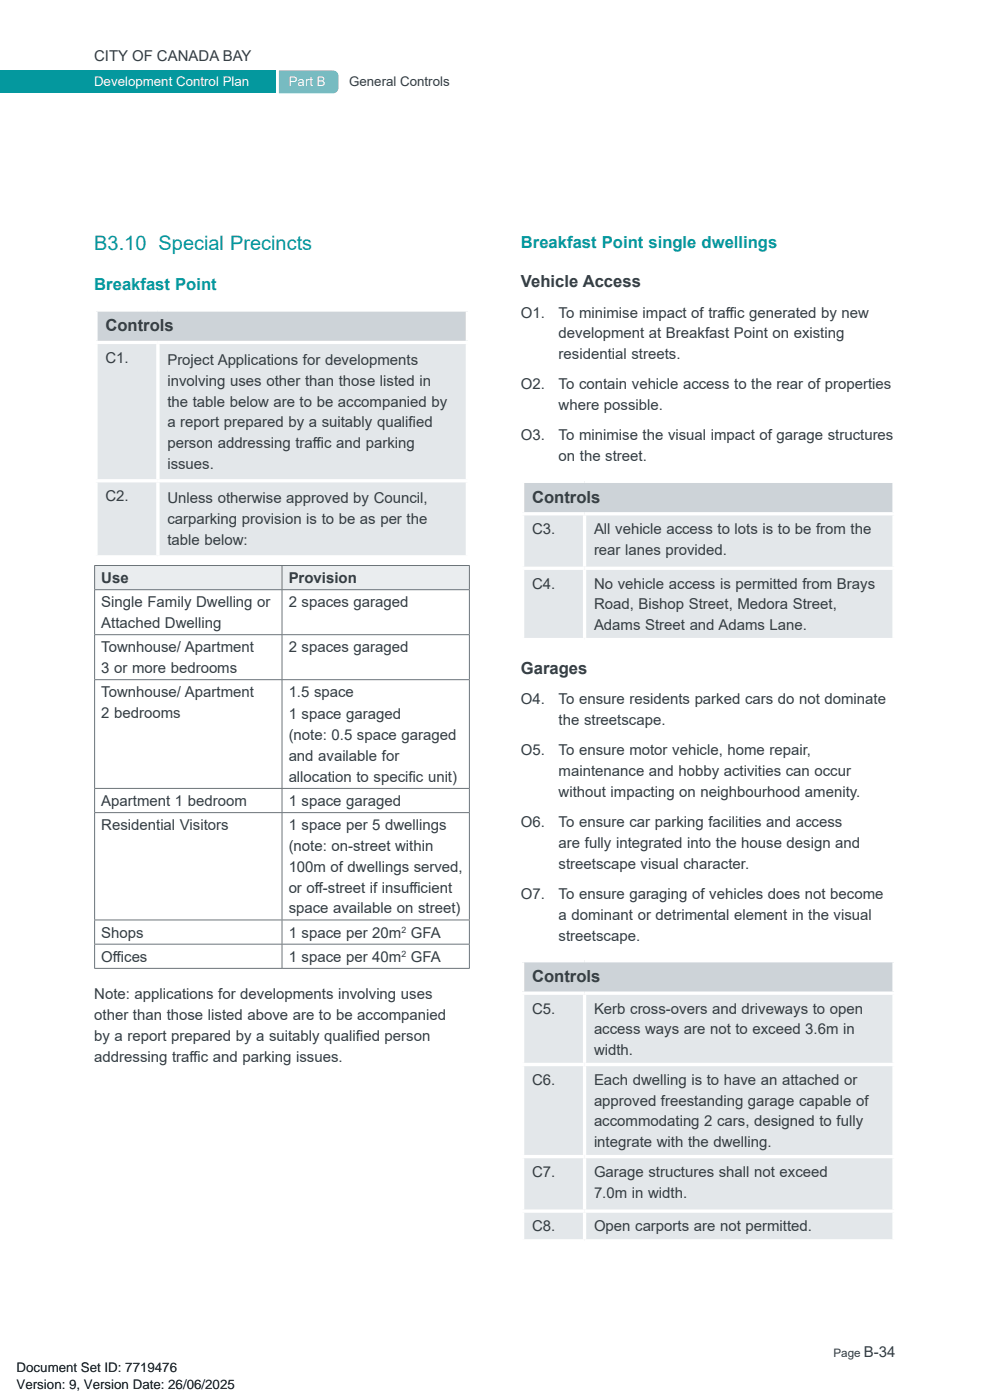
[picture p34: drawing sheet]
<svg xmlns="http://www.w3.org/2000/svg" width="210mm" height="297mm" viewBox="0 0 210 297" stroke-linecap="round" stroke-linejoin="round" font-family="sans-serif">
<defs><g id="words">
<text font-size="4.2" fill="#04989e" x="20" y="53.1">B3.10 Special Precincts</text>
<g font-size="3.5" fill="#04989e">
<text x="110.5" y="52.6">Breakfast Point single dwellings</text>
<text x="20" y="61.5">Breakfast Point</text>
</g>
<g font-size="3.5" fill="#333c42">
<text x="110.5" y="61">Vehicle Access</text>
<text x="22.4" y="70.3">Controls</text>
<text x="112.9" y="106.7">Controls</text>
<text x="110.5" y="143">Garages</text>
<text x="112.9" y="208.4">Controls</text>
</g>
<g font-size="3.2" fill="#333c42">
<text x="20" y="13">CITY OF CANADA BAY</text>
<text x="110.5" y="67.4">O1.</text>
<text x="118.5" y="67.4">To minimise impact of traf</text>
<text x="118.5" y="71.8">development at Breakfast Point on existing</text>
<text x="154" y="67.4">f</text>
<text x="154" y="67.4">ic generated by new</text>
<text x="22.4" y="77">C1.</text>
<text x="35.5" y="77.5">Project Applications for developments</text>
<text x="118.5" y="76.2">residential streets.</text>
<text x="35.5" y="81.9">involving uses other than those listed in</text>
<text x="110.5" y="82.6">O2.</text>
<text x="118.5" y="82.6">To contain vehicle access to the rear of properties</text>
<text x="35.5" y="86.3">the table below are to be accompanied by</text>
<text x="118.5" y="87">where possible.</text>
<text x="35.5" y="90.7">a report prepared by a suitably qualif</text>
<text x="35.5" y="95.1">person addressing traf</text>
<text x="66.4" y="95.1">f</text>
<text x="66.4" y="95.1">ic and parking</text>
<text x="86.7" y="90.7">ied</text>
<text x="110.5" y="93.4">O3.</text>
<text x="118.5" y="93.4">To minimise the visual impact of garage structures</text>
<text x="35.5" y="99.5">issues.</text>
<text x="118.5" y="97.8">on the street.</text>
<text x="22.4" y="106.3">C2.</text>
<text x="35.5" y="106.8">Unless otherwise approved by Council,</text>
<text x="35.5" y="111.2">carparking provision is to be as per the</text>
<text x="112.9" y="113.3">C3.</text>
<text x="126" y="113.3">All vehicle access to lots is to be from the</text>
<text x="35.5" y="115.6">table below:</text>
<text x="126" y="117.7">rear lanes provided.</text>
<text x="21.5" y="123.7">Use</text>
<text x="61.2" y="123.7">Provision</text>
<text x="112.9" y="124.9">C4.</text>
<text x="126" y="124.9">No vehicle access is permitted from Brays</text>
<text x="21.5" y="128.8">Single Family Dwelling or</text>
<text x="61.2" y="128.8">2 spaces garaged</text>
<text x="126" y="129.3">Road, Bishop Street, Medora Street,</text>
<text x="21.5" y="133.2">Attached Dwelling</text>
<text x="126" y="133.7">Adams Street and Adams Lane.</text>
<text x="21.5" y="138.4">Townhouse/ Apartment</text>
<text x="21.5" y="142.8">3 or more bedrooms</text>
<text x="61.2" y="138.4">2 spaces garaged</text>
<text x="21.5" y="147.9">Townhouse/ Apartment</text>
<text x="61.2" y="147.9">1.5 space</text>
<text x="110.5" y="149.4">O4.</text>
<text x="118.5" y="149.4">To ensure residents parked cars do not dominate</text>
<text x="21.5" y="152.3">2 bedrooms</text>
<text x="61.2" y="152.5">1 space garaged</text>
<text x="118.5" y="153.9">the streetscape.</text>
<text x="61.2" y="157">(note: 0.5 space garaged</text>
<text x="61.2" y="161.4">and available for</text>
<text x="110.5" y="160.3">O5.</text>
<text x="118.5" y="160.3">To ensure motor vehicle, home repair,</text>
<text x="61.2" y="165.9">allocation to specif</text>
<text x="86.6" y="165.9">ic unit)</text>
<text x="118.5" y="164.7">maintenance and hobby activities can occur</text>
<text x="21.5" y="171">Apartment 1 bedroom</text>
<text x="61.2" y="171">1 space garaged</text>
<text x="118.5" y="169.1">without impacting on neighbourhood amenity.</text>
<text x="21.5" y="176.1">Residential Visitors</text>
<text x="61.2" y="176.1">1 space per 5 dwellings</text>
<text x="110.5" y="175.5">O6.</text>
<text x="118.5" y="175.5">To ensure car parking facilities and access</text>
<text x="118.5" y="179.9">are fully integrated into the house design and</text>
<text x="61.2" y="180.5">(note: on-street within</text>
<text x="61.2" y="184.9">100m of dwellings served,</text>
<text x="118.5" y="184.3">streetscape visual character.</text>
<text x="61.2" y="189.4">or of</text>
<text x="66.8" y="189.4">f-street if insuf</text>
<text x="86.8" y="189.4">f</text>
<text x="86.8" y="189.4">icient</text>
<text x="110.5" y="190.7">O7.</text>
<text x="118.5" y="190.7">To ensure garaging of vehicles does not become</text>
<text x="61.2" y="193.8">space available on street)</text>
<text x="118.5" y="195.1">a dominant or detrimental element in the visual</text>
<text x="21.5" y="198.9">Shops</text>
<text x="61.2" y="198.9">1 space per 20m GFA</text>
<text x="118.5" y="199.5">streetscape.</text>
<text x="21.5" y="204">Of</text>
<text x="24" y="204">f</text>
<text x="24" y="204">ices</text>
<text x="61.2" y="204">1 space per 40m GFA</text>
<text x="20" y="212">Note: applications for developments involving uses</text>
<text x="112.9" y="215">C5.</text>
<text x="126" y="215">Kerb cross-overs and driveways to open</text>
<text x="20" y="216.4">other than those listed above are to be accompanied</text>
<text x="20" y="220.8">by a report prepared by a suitably qualif</text>
<text x="75.5" y="220.8">ied person</text>
<text x="126" y="219.4">access ways are not to exceed 3.6m in</text>
<text x="20" y="225.2">addressing traf</text>
<text x="40.2" y="225.2">f</text>
<text x="40.2" y="225.2">ic and parking issues.</text>
<text x="126" y="223.8">width.</text>
<text x="112.9" y="230.1">C6.</text>
<text x="126" y="230.1">Each dwelling is to have an attached or</text>
<text x="126" y="234.6">approved freestanding garage capable of</text>
<text x="126" y="239">accommodating 2 cars, designed to fully</text>
<text x="126" y="243.4">integrate with the dwelling.</text>
<text x="112.9" y="249.7">C7.</text>
<text x="126" y="249.7">Garage structures shall not exceed</text>
<text x="126" y="254.1">7.0m in width.</text>
<text x="112.9" y="261.2">C8.</text>
<text x="126" y="261.2">Open carports are not permitted.</text>
<text x="183.2" y="288">B-34</text>
</g>
<g font-size="2.8" fill="#fff">
<text x="20" y="18.2">Development Control Plan</text>
<text x="61.3" y="18.2">Part B</text>
</g>
<text font-size="2.8" fill="#333c42" x="74.1" y="18.2">General Controls</text>
<g font-size="2.8">
<text x="3.5" y="291.1">Document Set ID: 7719476</text>
<text x="3.5" y="294.7">Version: 9, Version Date: 26/06/2025</text>
</g>
<text font-size="2.5" fill="#333c42" x="176.8" y="288">Page</text>
<g font-size="1.9" fill="#333c42">
<text x="85.1" y="197.8">2</text>
<text x="85.1" y="203">2</text>
</g>
</g></defs>
<path d="M0 15h58.4v4.8h-58.4z" fill="#04989e"/>
<path d="M59.2 15h11.4a1.2 1.2 0 0 1 1.2 1.2v2.4a1.2 1.2 0 0 1-1.2 1.2h-11.4z" fill="#6baeb5"/>
<path d="M20.4 65.8h78.7v6.8h-78.7z" fill="#cdd3d8"/>
<path d="M20.4 72.6h13.1v29.4h-13.1zM33.5 72.6h65.6v29.4h-65.6zM20.4 102h13.1v16.1h-13.1zM33.5 102h65.6v16.1h-65.6z" fill="#e3e7ea"/>
<path d="M20 65.8h79.5M20 72.6h79.5M20.4 66.1v6.2M20.4 73v28.7M33.5 73v28.7M99.1 66.1v6.2M99.1 73v28.7M20 102h79.5M20 118.1h79.5M20.4 102.4v15.4M33.5 102.4v15.4M99.1 102.4v15.4" fill="none" stroke="#fff" stroke-width=".71" stroke-linecap="butt"/>
<path d="M20.1 120h39.7v5.1h-39.7zM59.8 120h39.8v5.1h-39.8z" fill="#eaedef"/>
<g fill="none" stroke="#6a747b" stroke-width=".21">
<path d="M20 120h79.6M20 125.1h79.6M20 134.6h79.6M20.1 120v5M20.1 125.2v9.4M20.1 134.7v9.4M59.8 120v5M59.8 125.2v9.4M59.8 134.7v9.4M99.6 120v5M99.6 125.2v9.4M99.6 134.7v9.4"/>
<path d="M20 144.2h79.6M20.1 144.3v22.9M59.8 144.3v22.9M99.6 144.3v22.9M20 167.3h79.6M20 172.4h79.6M20.1 167.3v5M20.1 172.5v22.6M59.8 167.3v5M59.8 172.5v22.6M99.6 167.3v5M99.6 172.5v22.6"/>
<path d="M20 195.2h79.6M20.1 195.2v5M59.8 195.2v5M99.6 195.2v5M20 200.3h79.6M20 205.4h79.6M20.1 200.4v5M59.8 200.4v5M99.6 200.4v5"/>
</g>
<path d="M110.9 102.1h78.7v6.9h-78.7z" fill="#cdd3d8"/>
<path d="M110.9 109h13.1v11.6h-13.1zM124 109h65.6v11.6h-65.6zM110.9 120.6h13.1v15.1h-13.1zM124 120.6h65.6v15.1h-65.6z" fill="#e3e7ea"/>
<path d="M110.5 102.1h79.5M110.5 109h79.5M110.9 102.5v6.1M110.9 109.4v10.8M124 109.4v10.8M189.6 102.5v6.1M189.6 109.4v10.8M110.5 120.6h79.5M110.5 135.7h79.5M110.9 120.9v14.4M124 120.9v14.4M189.6 120.9v14.4" fill="none" stroke="#fff" stroke-width=".71" stroke-linecap="butt"/>
<path d="M110.9 203.8h78.7v6.9h-78.7z" fill="#cdd3d8"/>
<path d="M110.9 210.7h13.1v15.1h-13.1zM124 210.7h65.6v15.1h-65.6zM110.9 225.8h13.1v19.6h-13.1zM124 225.8h65.6v19.6h-65.6zM110.9 245.4h13.1v11.5h-13.1zM124 245.4h65.6v11.5h-65.6zM110.9 256.9h13.1v6.3h-13.1zM124 256.9h65.6v6.3h-65.6z" fill="#e3e7ea"/>
<g fill="none" stroke="#fff" stroke-width=".71" stroke-linecap="butt">
<path d="M110.5 203.8h79.5M110.5 210.7h79.5M110.9 204.2v6.1M110.9 211v14.5M124 211v14.5M189.6 204.2v6.1M189.6 211v14.5M110.5 225.8h79.5M110.9 226.2v18.8M124 226.2v18.8M189.6 226.2v18.8M110.5 245.4h79.5"/>
<path d="M110.5 256.9h79.5M110.9 245.7v10.9M110.9 257.3v5.6M124 245.7v10.9M124 257.3v5.6M189.6 245.7v10.9M189.6 257.3v5.6M110.5 263.2h79.5"/>
</g>
<use href="#words"/>
</svg>
